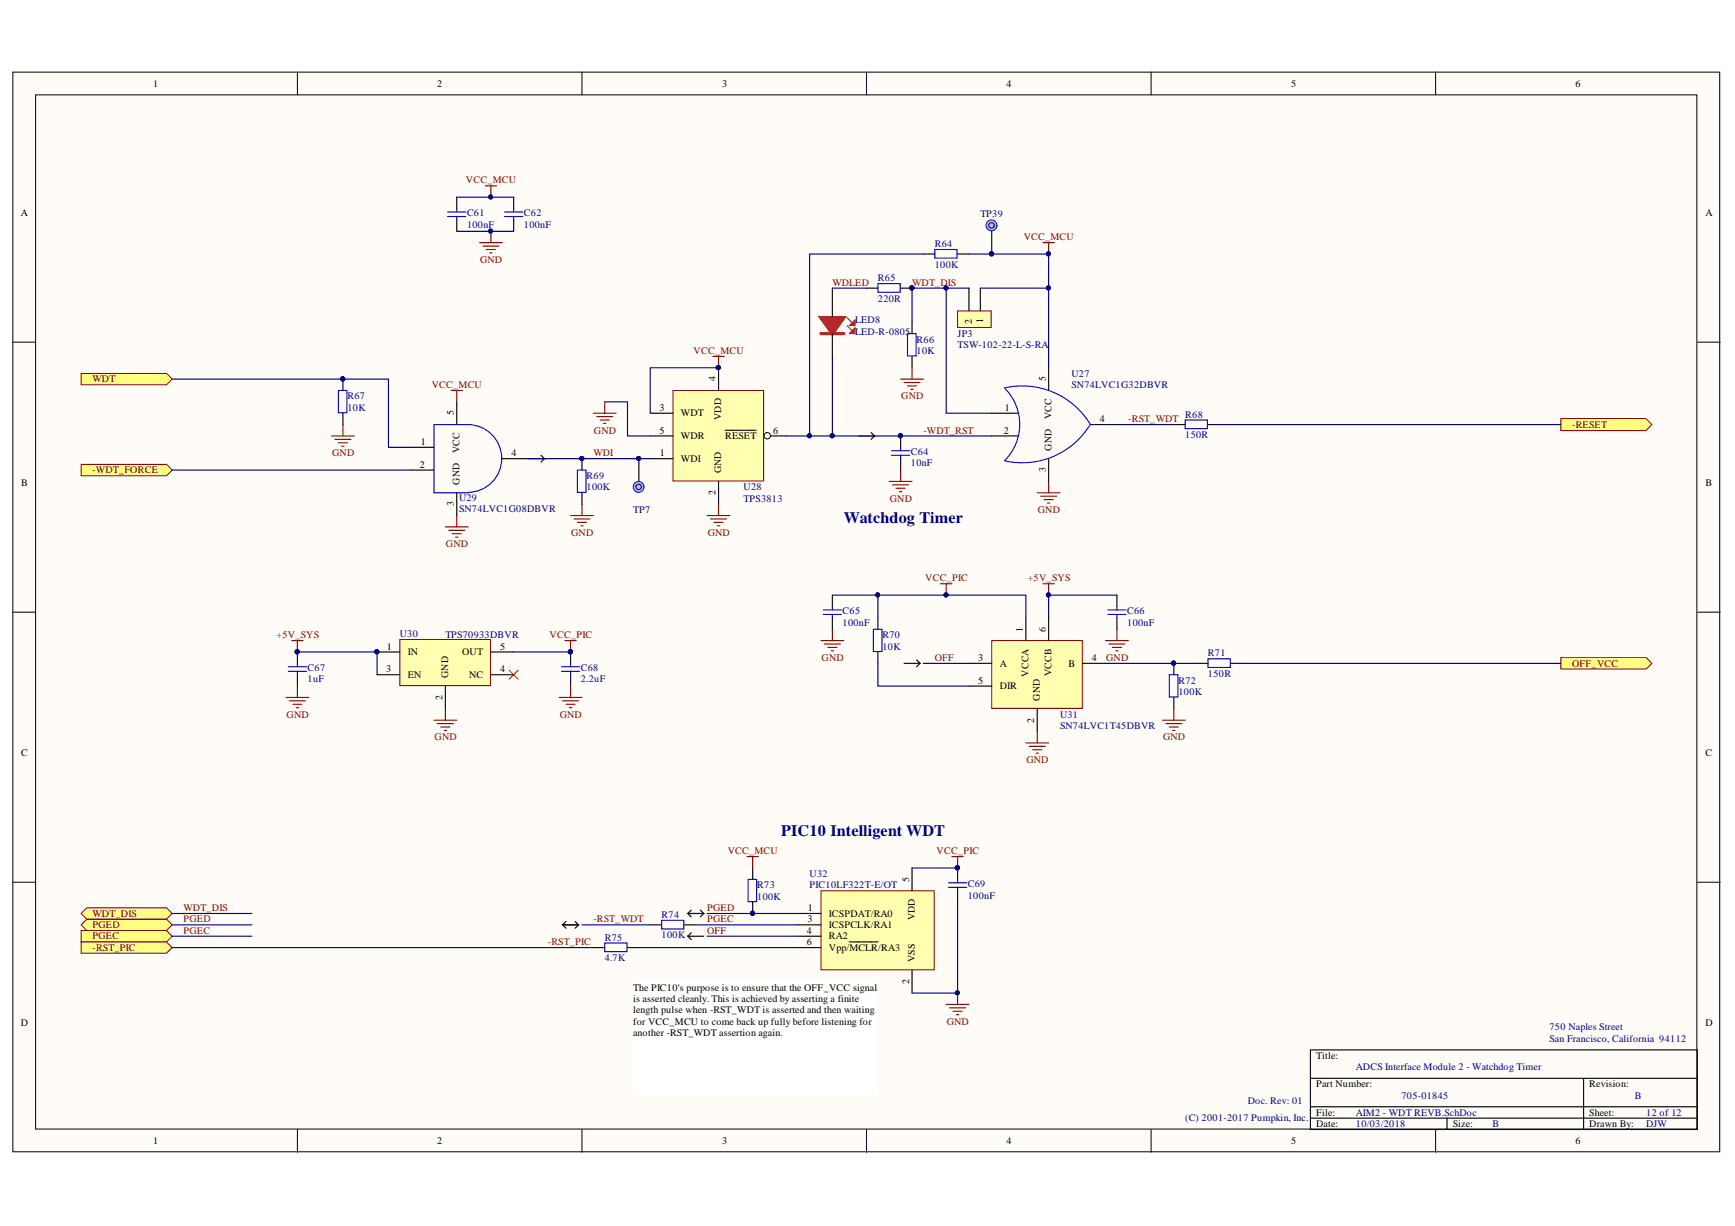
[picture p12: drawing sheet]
<svg xmlns="http://www.w3.org/2000/svg" width="297mm" height="210mm" viewBox="0 0 297 210" stroke-linecap="round" stroke-linejoin="round" font-family="sans-serif">
<defs><g id="words">
<g font-size="2.7" fill="#000080">
<text x="144.5" y="89.5">Watchdog Timer</text>
<text x="133.7" y="143.1">PIC10 Intelligent WDT</text>
</g>
<g font-size="1.7">
<text x="26.2" y="14.8">1</text>
<text x="74.9" y="14.8">2</text>
<text x="123.6" y="14.8">3</text>
<text x="172.3" y="14.8">4</text>
<text x="221.1" y="14.8">5</text>
<text x="269.7" y="14.8">6</text>
<text x="3.6" y="37">A</text>
<text x="292" y="37">A</text>
<text x="166.4" y="55.4" transform="rotate(-90 166.4 55.4)">2</text>
<text x="168.3" y="55.3" transform="rotate(-90 168.3 55.3)">1</text>
<text x="122.5" y="65.3" transform="rotate(-90 122.5 65.3)">4</text>
<text x="179" y="65.3" transform="rotate(-90 179 65.3)">5</text>
<text x="77.7" y="71.1" transform="rotate(-90 77.7 71.1)">5</text>
<text x="112.9" y="70.3">3</text>
<text x="116.6" y="71.3">WDT</text>
<text x="123.5" y="71.9" transform="rotate(-90 123.5 71.9)">VDD</text>
<text x="172" y="70.3">1</text>
<text x="180" y="71.8" transform="rotate(-90 180 71.8)">VCC</text>
<text x="72.1" y="76.2">1</text>
<text x="78.7" y="77.6" transform="rotate(-90 78.7 77.6)">VCC</text>
<text x="112.9" y="74.2">5</text>
<text x="116.6" y="75.2">WDR</text>
<text x="124.1" y="75.2">RESET</text>
<text x="132.4" y="74.2">6</text>
<text x="171.9" y="74.2">2</text>
<text x="180" y="77.2" transform="rotate(-90 180 77.2)">GND</text>
<text x="188.3" y="72.3">4</text>
<text x="3.6" y="83.2">B</text>
<text x="71.9" y="80.1">2</text>
<text x="78.7" y="83" transform="rotate(-90 78.7 83)">GND</text>
<text x="87.6" y="78.1">4</text>
<text x="113" y="78.1">1</text>
<text x="116.6" y="79.1">WDI</text>
<text x="123.5" y="81.1" transform="rotate(-90 123.5 81.1)">GND</text>
<text x="179" y="80.8" transform="rotate(-90 179 80.8)">3</text>
<text x="292" y="83.2">B</text>
<text x="77.7" y="86.7" transform="rotate(-90 77.7 86.7)">3</text>
<text x="122.5" y="84.8" transform="rotate(-90 122.5 84.8)">2</text>
<text x="66.2" y="111.2">1</text>
<text x="69.8" y="112.2">IN</text>
<text x="79.1" y="112.2">OUT</text>
<text x="85.6" y="111.2">5</text>
<text x="167.5" y="113.2">3</text>
<text x="175.1" y="108.1" transform="rotate(-90 175.1 108.1)">1</text>
<text x="179" y="108.1" transform="rotate(-90 179 108.1)">6</text>
<text x="186.9" y="113.2">4</text>
<text x="66.1" y="115.1">3</text>
<text x="69.8" y="116.1">EN</text>
<text x="75.7" y="119.9" transform="rotate(-90 75.7 119.9)">2</text>
<text x="76.7" y="116.1" transform="rotate(-90 76.7 116.1)">GND</text>
<text x="80.3" y="116.1">NC</text>
<text x="85.6" y="115.1">4</text>
<text x="167.5" y="117">5</text>
<text x="171.2" y="114.1">A</text>
<text x="171.2" y="118">DIR</text>
<text x="176.1" y="115.9" transform="rotate(-90 176.1 115.9)">VCCA</text>
<text x="178" y="120" transform="rotate(-90 178 120)">GND</text>
<text x="180" y="115.8" transform="rotate(-90 180 115.8)">VCCB</text>
<text x="182.9" y="114.1">B</text>
<text x="177.1" y="123.8" transform="rotate(-90 177.1 123.8)">2</text>
<text x="3.6" y="129.5">C</text>
<text x="292" y="129.5">C</text>
<text x="138.3" y="156">1</text>
<text x="155.6" y="150.9" transform="rotate(-90 155.6 150.9)">5</text>
<text x="138.2" y="159.9">4</text>
<text x="138.2" y="161.8">6</text>
<text x="138.2" y="157.9">3</text>
<text x="141.9" y="156.9">ICSPDAT/RA0</text>
<text x="141.9" y="158.9">ICSPCLK/RA1</text>
<text x="141.9" y="160.8">RA2</text>
<text x="156.6" y="157.6" transform="rotate(-90 156.6 157.6)">VDD</text>
<text x="141.9" y="162.8">Vpp/MCLR/RA3</text>
<text x="156.6" y="164.8" transform="rotate(-90 156.6 164.8)">VSS</text>
<text x="108.4" y="169.6">The PIC10's purpose is to ensure that the OFF_VCC signal</text>
<text x="108.4" y="171.5">i</text>
<text x="108.4" y="173.5">l</text>
<text x="108.9" y="171.5">s asserted cleanly. This is achieved by asserting a finite</text>
<text x="108.9" y="173.5">ength pulse when -RST_WDT is asserted and then waiting</text>
<text x="155.6" y="168.5" transform="rotate(-90 155.6 168.5)">2</text>
<text x="3.6" y="175.7">D</text>
<text x="108.4" y="175.4">for VCC_MCU to come back up fully before listening for</text>
<text x="108.4" y="177.4">another -RST_WDT assertion again.</text>
<text x="292" y="175.7">D</text>
<text x="225.3" y="181.3">Title:</text>
<text x="225.3" y="191">File:</text>
<text x="225.3" y="186.1">Part Number:</text>
<text x="272.1" y="186.1">Revision:</text>
<text x="272.1" y="191">Sheet:</text>
<text x="26.2" y="195.9">1</text>
<text x="74.9" y="195.9">2</text>
<text x="123.6" y="195.9">3</text>
<text x="172.3" y="195.9">4</text>
<text x="221.1" y="195.9">5</text>
<text x="225.3" y="193">Date:</text>
<text x="248.7" y="193">Size:</text>
<text x="269.7" y="195.9">6</text>
<text x="272.1" y="193">Drawn By:</text>
</g>
<g font-size="1.7" fill="#800000">
<text x="79.8" y="31.4">VCC_MCU</text>
<text x="175.3" y="41.1">VCC_MCU</text>
<text x="82.2" y="45">GND</text>
<text x="142.5" y="48.9">WDLED</text>
<text x="156.1" y="48.9">WDT_DIS</text>
<text x="15.8" y="65.5">WDT</text>
<text x="118.8" y="60.6">VCC_MCU</text>
<text x="73.9" y="66.4">VCC_MCU</text>
<text x="154.3" y="68.4">GND</text>
<text x="101.7" y="74.2">GND</text>
<text x="158.1" y="74.2">-WDT_RST</text>
<text x="193.2" y="72.3">-RST_WDT</text>
<text x="269.2" y="73.2">-RESET</text>
<text x="15.8" y="81">-WDT_FORCE</text>
<text x="56.9" y="78.1">GND</text>
<text x="101.6" y="78.1">WDI</text>
<text x="152.3" y="85.9">GND</text>
<text x="177.7" y="87.8">GND</text>
<text x="76.3" y="93.7">GND</text>
<text x="97.8" y="91.7">GND</text>
<text x="121.2" y="91.7">GND</text>
<text x="158.4" y="99.5">VCC_PIC</text>
<text x="175.9" y="99.5">+5V_SYS</text>
<text x="47.3" y="109.3">+5V_SYS</text>
<text x="94.1" y="109.3">VCC_PIC</text>
<text x="140.7" y="113.2">GND</text>
<text x="160" y="113.2">OFF</text>
<text x="189.4" y="113.2">GND</text>
<text x="269.2" y="114.1">OFF_VCC</text>
<text x="49.1" y="122.9">GND</text>
<text x="95.8" y="122.9">GND</text>
<text x="74.4" y="126.8">GND</text>
<text x="175.7" y="130.7">GND</text>
<text x="199.1" y="126.8">GND</text>
<text x="124.6" y="146.2">VCC_MCU</text>
<text x="160.4" y="146.2">VCC_PIC</text>
<text x="31.4" y="156">WDT_DIS</text>
<text x="121.1" y="156">PGED</text>
<text x="15.8" y="160.8">PGEC</text>
<text x="15.8" y="158.9">PGED</text>
<text x="15.8" y="156.9">WDT_DIS</text>
<text x="31.4" y="157.9">PGED</text>
<text x="31.4" y="159.9">PGEC</text>
<text x="93.8" y="161.8">-RST_PIC</text>
<text x="101.6" y="157.9">-RST_WDT</text>
<text x="121.1" y="159.9">OFF</text>
<text x="121.1" y="157.9">PGEC</text>
<text x="15.8" y="162.8">-RST_PIC</text>
<text x="162.1" y="175.4">GND</text>
</g>
<g font-size="1.7" fill="#000080">
<text x="80" y="37">C61</text>
<text x="80" y="39">100nF</text>
<text x="89.7" y="37">C62</text>
<text x="89.7" y="39">100nF</text>
<text x="167.8" y="37.2">TP39</text>
<text x="160" y="42.3">R64</text>
<text x="160" y="45.8">100K</text>
<text x="150.3" y="48.1">R65</text>
<text x="150.3" y="51.6">220R</text>
<text x="146.4" y="55.3">LED8</text>
<text x="146.4" y="57.3">LED-R-0805</text>
<text x="156.9" y="58.6">R66</text>
<text x="163.9" y="57.7">JP3</text>
<text x="163.9" y="59.6">TSW-102-22-L-S-RA</text>
<text x="156.9" y="60.6">10K</text>
<text x="183.4" y="64.5">U27</text>
<text x="59.5" y="68.4">R67</text>
<text x="59.5" y="70.3">10K</text>
<text x="183.4" y="66.4">SN74LVC1G32DBVR</text>
<text x="202.9" y="71.5">R68</text>
<text x="156" y="77.9">C64</text>
<text x="202.9" y="75">150R</text>
<text x="100.4" y="82">R69</text>
<text x="100.4" y="84">100K</text>
<text x="127.3" y="84">U28</text>
<text x="156" y="79.9">10nF</text>
<text x="78.6" y="85.7">U29</text>
<text x="78.6" y="87.7">SN74LVC1G08DBVR</text>
<text x="108.4" y="87.8">TP7</text>
<text x="127.3" y="85.9">TPS3813</text>
<text x="144.3" y="105.2">C65</text>
<text x="144.3" y="107.1">100nF</text>
<text x="193" y="105.2">C66</text>
<text x="193" y="107.1">100nF</text>
<text x="68.5" y="109.1">U30</text>
<text x="76.2" y="109.3">TPS70933DBVR</text>
<text x="151.1" y="109.3">R70</text>
<text x="151.1" y="111.2">10K</text>
<text x="206.8" y="112.4">R71</text>
<text x="52.7" y="114.9">C67</text>
<text x="52.7" y="116.9">1uF</text>
<text x="99.4" y="114.9">C68</text>
<text x="99.4" y="116.9">2.2uF</text>
<text x="201.7" y="117">R72</text>
<text x="201.7" y="119">100K</text>
<text x="206.8" y="115.9">150R</text>
<text x="181.5" y="122.9">U31</text>
<text x="181.5" y="124.8">SN74LVC1T45DBVR</text>
<text x="129.6" y="152.1">R73</text>
<text x="129.6" y="154">100K</text>
<text x="138.6" y="150.1">U32</text>
<text x="138.6" y="152.1">PIC10LF322T-E/OT</text>
<text x="165.7" y="151.9">C69</text>
<text x="165.7" y="153.8">100nF</text>
<text x="103.5" y="161">R75</text>
<text x="113.3" y="157.1">R74</text>
<text x="113.3" y="160.6">100K</text>
<text x="103.5" y="164.5">4.7K</text>
<text x="265.3" y="176.4">750 Naples Street</text>
<text x="265.3" y="178.4">San Francisco, California 94112</text>
<text x="232.1" y="183.2">ADCS Interface Module 2 - Watchdog Timer</text>
<text x="202.9" y="192">(C) 2001-2017 Pumpkin, Inc.</text>
<text x="213.6" y="189.1">Doc. Rev: 01</text>
<text x="232.1" y="191">AIM2 - WDT REVB.SchDoc</text>
<text x="239.9" y="188.1">705-01845</text>
<text x="279.9" y="188.1">B</text>
<text x="281.8" y="191">12 of 12</text>
<text x="232.1" y="193">10/03/2018</text>
<text x="255.5" y="193">B</text>
<text x="281.8" y="193">DJW</text>
</g>
</g></defs>
<g fill="#fffcf8" stroke="#000" stroke-width=".17">
<path d="M2.2 12.3h292.2v184.9h-292.2z"/>
<path d="M6.1 16.2h284.4v177.1h-284.4z"/>
</g>
<g fill="none" stroke="#000" stroke-width=".17">
<path d="M50.9 12.3v3.9M99.6 12.3v3.9M148.4 12.3v3.9M197.1 12.3v3.9M245.8 12.3v3.9M2.2 58.6h3.9M290.6 58.6h3.9M2.2 104.8h3.9M290.6 104.8h3.9M2.2 151h3.9M290.6 151h3.9M50.9 193.4v3.9"/>
<path d="M99.6 193.4v3.9M148.4 193.4v3.9M197.1 193.4v3.9M245.8 193.4v3.9"/>
</g>
<path d="M224.4 179.8h66.2v13.6h-66.2zM224.4 184.6h66.2M224.4 189.5h66.2M224.4 191.4h66.2M247.7 191.4v2M271.1 184.6v8.8" fill="none" stroke="#000" stroke-width=".19"/>
<g fill="none" stroke="#800000" stroke-width=".19">
<path d="M101.6 70.7h3.9M102.2 71.3h2.7M102.8 71.9h1.5M103.3 72.5h.4M103.5 68.8v1.9M97.7 88.3h3.9M98.3 88.9h2.7M98.9 89.4h1.5M99.4 90h.4M99.6 86.3v2M121.1 88.3h3.9M121.7 88.9h2.7"/>
<path d="M122.2 89.4h1.6M122.8 90h.4M123 86.3v2"/>
</g>
<path d="M13.9 63.9h14.6l1 1-1 1h-14.6z" fill-rule="evenodd" fill="#ffff80" stroke="#800000" stroke-width=".17"/>
<path d="M154.2 64.9h3.9M154.8 65.5h2.7M155.4 66.1h1.5M156 66.7h.3M156.1 63v1.9M152.2 82.4h3.9M152.8 83h2.8M153.4 83.6h1.6M154 84.2h.4M154.2 80.5v1.9" fill="none" stroke="#800000" stroke-width=".19"/>
<path d="M267.2 112.6h14.6l1 1-1 .9h-14.6z" fill-rule="evenodd" fill="#ffff80" stroke="#800000" stroke-width=".17"/>
<path d="M177.6 84.4h3.9M178.2 85h2.7M178.8 85.5h1.5M179.3 86.1h.4M179.5 82.4v2" fill="none" stroke="#800000" stroke-width=".19"/>
<path d="M267.2 71.7h14.6l1 1-1 1h-14.6z" fill-rule="evenodd" fill="#ffff80" stroke="#800000" stroke-width=".17"/>
<path d="M140.6 54.4h3.9l-2 2.7z" fill="#ee0e22"/>
<path d="M140.6 54.4h3.9l-2 2.7zM140.6 57.1h3.9" fill="none" stroke="#ee0e22" stroke-width=".58"/>
<path d="M145.4 57.1l1-1v1z" fill="#ee0e22"/>
<path d="M145.4 57.1l1-1v1h-1l1-1z" fill="none" stroke="#ee0e22" stroke-width=".17"/>
<path d="M145 55.8l1 .9" fill="none" stroke="#ee0e22" stroke-width=".19"/>
<path d="M145.4 55.8l1-1v1z" fill="#ee0e22"/>
<path d="M145.4 55.8l1-1v1h-1l1-1z" fill="none" stroke="#ee0e22" stroke-width=".17"/>
<path d="M145 54.4l1 1" fill="none" stroke="#ee0e22" stroke-width=".19"/>
<path d="M142.5 49.3v4.9M142.5 57.1v3.9" fill="none" stroke="#000" stroke-width=".19"/>
<path d="M115.2 66.9h15.5v15.4h-15.5z" fill="#ffffb0" stroke="#800000" stroke-width=".17"/>
<path d="M111.3 70.7h3.9M111.3 74.6h3.9M111.3 78.5h3.9M123 63v3.9M130.8 74.6h3.9" fill="none" stroke="#000" stroke-width=".19"/>
<circle cx="123" cy="62.9" r=".35" fill="#000080" stroke="#000080" stroke-width=".17"/>
<circle cx="131.4" cy="74.6" r=".55" fill="#fffcf8" stroke="#000" stroke-width=".17"/>
<path d="M124.1 73.7h3.1M127.3 73.7h2.1M123 82.4v3.9" fill="none" stroke="#000" stroke-width=".19"/>
<circle cx="123" cy="62.9" r=".35" fill="#000080" stroke="#000080" stroke-width=".17"/>
<path d="M13.9 79.5h14.6l1 1-1 1h-14.6z" fill-rule="evenodd" fill="#ffff80" stroke="#800000" stroke-width=".17"/>
<g fill="none" stroke="#800000" stroke-width=".19">
<path d="M83.1 31.8h1.9M84 31.8v2M84 39.6v1.9M82.1 41.5h3.9M82.7 42.1h2.7M83.3 42.7h1.5M83.8 43.3h.4M178.6 41.5h1.9M179.5 41.5v2M77.2 66.9h2M78.2 66.9v1.9M122 61h2"/>
<path d="M123 61v2M76.2 90.2h3.9M76.8 90.8h2.8M77.4 91.4h1.6M78 92h.4M78.2 88.3v1.9"/>
</g>
<g fill="#000080" stroke="#000080" stroke-width=".17">
<circle cx="179.5" cy="43.5" r=".35"/>
<circle cx="123" cy="62.9" r=".35"/>
<circle cx="84" cy="33.7" r=".35"/>
<circle cx="84" cy="39.6" r=".35"/>
<circle cx="169.7" cy="43.5" r=".35"/>
</g>
<path d="M80.1 84.3a5.8 5.8 0 0 0 5.8-5.8 5.8 5.8 0 0 0-5.8-5.8h-5.8v11.7h5.8" fill="none" stroke="#00f" stroke-width=".19"/>
<path d="M169.8 39.6v3.9M70.4 76.6h3.9M78.2 68.8v3.9M86 78.5h3.9M70.4 80.5h3.9M78.2 84.4v3.9" fill="none" stroke="#000" stroke-width=".19"/>
<circle cx="169.7" cy="38.6" r=".94" fill="#c0c0c0" stroke="#00f" stroke-width=".17"/>
<path d="M170.2 38.8a.47 .47 0 0 0-.5-.7 .47 .47 0 0 0-.3 .7 .47 .47 0 0 0 .8 0" fill="none" stroke="#00f" stroke-width=".19"/>
<g fill="#000080" stroke="#000080" stroke-width=".17">
<circle cx="169.7" cy="43.5" r=".35"/>
<circle cx="109.3" cy="78.5" r=".35"/>
</g>
<path d="M109.4 78.5v3.9" fill="none" stroke="#000" stroke-width=".19"/>
<circle cx="109.3" cy="83.4" r=".93" fill="#c0c0c0" stroke="#00f" stroke-width=".17"/>
<g fill="none" stroke="#00f" stroke-width=".19">
<path d="M150.3 48.6h3.8v1.4h-3.8zM155.4 57.1h1.4v3.8h-1.4zM160 42.7h3.8v1.5h-3.8zM57.9 66.9h1.5v3.8h-1.5zM152.6 77.2h3.2M152.6 77.9h3.2M154.2 76.6v.6M154.2 77.9v.6M172 66.4a13.6 13.6 0 0 1 14.7 6.3M172.1 66.5a8.7 8.7 0 0 1-.1 12.3M186.7 72.7a13.6 13.6 0 0 1-14.7 6.2M98.9 80.5h1.4v3.8h-1.4z"/>
<path d="M108.9 83.2a.47 .47 0 0 1 .8-.1 .47 .47 0 0 1-.3 .7 .47 .47 0 0 1-.5-.6"/>
</g>
<g fill="#000080" stroke="#000080" stroke-width=".17">
<circle cx="109.3" cy="78.5" r=".35"/>
<circle cx="58.7" cy="64.9" r=".35"/>
<circle cx="99.6" cy="78.5" r=".35"/>
<circle cx="156.1" cy="49.3" r=".35"/>
<circle cx="154.1" cy="74.6" r=".35"/>
</g>
<path d="M56.8 74.6h3.9M57.3 75.2h2.8M57.9 75.8h1.6M58.5 76.4h.4M58.7 72.7v1.9" fill="none" stroke="#800000" stroke-width=".19"/>
<g fill="none" stroke="#000" stroke-width=".19">
<path d="M148.4 49.3h1.9M154.2 49.3h1.9M156.1 55.2v1.9M158.1 43.5h1.9M163.9 43.5h2M58.7 64.9v2M58.7 70.7v2M99.6 78.5v2M154.2 74.6v2M154.2 78.5v2M156.1 61v2M169.8 70.7h4.5"/>
<path d="M169.8 74.6h4.5M179.5 63v3.9M179.5 78.5v3.9M186.7 72.7h4.5M99.6 84.4v1.9"/>
</g>
<path d="M169.8 109.7h15.5v11.6h-15.5z" fill="#ffffb0" stroke="#800000" stroke-width=".17"/>
<g fill="none" stroke="#000" stroke-width=".19">
<path d="M201 72.7h1.9M206.8 72.7h2M150.3 105.8v1.9M150.3 111.6v2M165.9 113.6h3.9M165.9 117.5h3.9M175.6 105.8v3.9M179.5 105.8v3.9M185.4 113.6h3.9M201 113.6v1.9M201 119.4v2M204.9 113.6h1.9"/>
<path d="M210.7 113.6h2M177.6 121.4v3.9"/>
</g>
<path d="M178.6 99.9h1.9M179.5 99.9v2M175.6 127.2h3.9M176.2 127.8h2.7M176.8 128.4h1.6M177.4 129h.4M177.6 125.3v1.9M199 123.3h3.9M199.6 123.9h2.7M200.2 124.5h1.5M200.8 125.1h.4M201 121.4v1.9" fill="none" stroke="#800000" stroke-width=".19"/>
<g fill="#000080" stroke="#000080" stroke-width=".17">
<circle cx="179.5" cy="101.9" r=".35"/>
<circle cx="200.9" cy="113.5" r=".35"/>
</g>
<path d="M202.9 71.9h3.8v1.5h-3.8zM149.5 107.7h1.5v3.8h-1.5zM200.2 115.5h1.5v3.8h-1.5zM206.8 112.8h3.8v1.5h-3.8z" fill="none" stroke="#00f" stroke-width=".19"/>
<path d="M140.6 152.5h19.3v13.6h-19.3z" fill="#ffffb0" stroke="#800000" stroke-width=".17"/>
<path d="M136.7 156.4h3.9M136.7 158.3h3.9M156.1 148.6v3.9M136.7 160.3h3.9M136.7 162.2h3.9M145.4 161.3h2.6M148.1 161.3h2.2M156.1 166.1v3.9" fill="none" stroke="#000" stroke-width=".19"/>
<path d="M68.5 109.5h15.5v7.9h-15.5z" fill="#ffffb0" stroke="#800000" stroke-width=".17"/>
<g fill="none" stroke="#000" stroke-width=".19">
<path d="M50.9 111.6v2M50.9 115.5v2M64.6 111.6h3.9M64.6 115.5h3.9M76.2 117.5v3.9M84 111.6h3.9M84 115.5h3.9M97.7 111.6v2M97.7 115.5v2M111.3 158.3h2M117.2 158.3h1.9M128.9 148.6v2"/>
<path d="M128.9 154.5v1.9"/>
</g>
<g fill="#000080" stroke="#000080" stroke-width=".17">
<circle cx="64.5" cy="111.6" r=".35"/>
<circle cx="50.9" cy="111.6" r=".35"/>
<circle cx="97.6" cy="111.6" r=".35"/>
<circle cx="163.9" cy="148.6" r=".35"/>
<circle cx="163.9" cy="170" r=".35"/>
<circle cx="128.8" cy="156.4" r=".35"/>
</g>
<path d="M49.4 114.9h3.1M49.4 114.2h3.1M50.9 113.6v.6M50.9 114.9v.6M96.1 114.9h3.1M96.1 114.2h3.1M97.7 113.6v.6M97.7 114.9v.6M113.3 157.6h3.8v1.4h-3.8zM128.1 150.6h1.4v3.8h-1.4z" fill="none" stroke="#00f" stroke-width=".19"/>
<g fill="none" stroke="#800000" stroke-width=".19">
<path d="M49 119.4h3.9M49.6 120h2.7M50.9 117.5v1.9M95.7 119.4h3.9M96.3 120h2.7M96.7 109.7h2M97.7 109.7v1.9M97.7 117.5v1.9M50.1 120.6h1.6M50.7 121.2h.4M74.3 123.3h3.9M74.9 123.9h2.7"/>
<path d="M75.5 124.5h1.5M76.1 125.1h.3M76.2 121.4v1.9M96.9 120.6h1.6M97.5 121.2h.4M127.9 146.7h1.9M128.9 146.7v1.9M163 146.7h1.9M163.9 146.7v1.9M162 172h3.9M162.6 172.6h2.7M163.2 173.1h1.5"/>
<path d="M163.7 173.7h.4M163.9 170v2"/>
</g>
<path d="M87.2 114.7l1.5 1.6M88.7 114.7l-1.5 1.6" fill="none" stroke="#f00" stroke-width=".17"/>
<g fill="#ffff80" stroke="#800000" stroke-width=".17">
<path d="M13.9 159.3h14.6l1 1-1 1h-14.6z" fill-rule="evenodd"/>
<path d="M13.9 161.3h14.6l1 .9-1 1h-14.6z" fill-rule="evenodd"/>
</g>
<g fill="none" stroke="#800000" stroke-width=".19">
<path d="M161 99.9h2M162 99.9v2M49.9 109.7h2M50.9 109.7v1.9M140.6 109.7h3.9M141.1 110.3h2.8M141.7 110.8h1.6M142.3 111.4h.4M142.5 107.7v2M189.3 109.7h3.9M189.9 110.3h2.7M190.4 110.8h1.6"/>
<path d="M191 111.4h.4M191.2 107.7v2"/>
</g>
<g fill="#000080" stroke="#000080" stroke-width=".17">
<circle cx="50.9" cy="111.6" r=".35"/>
<circle cx="162" cy="101.9" r=".35"/>
</g>
<path d="M101.6 162.2h1.9M107.4 162.2h2" fill="none" stroke="#000" stroke-width=".19"/>
<path d="M103.5 161.5h3.9v1.4h-3.9z" fill="none" stroke="#00f" stroke-width=".19"/>
<path d="M13.9 158.3l1-.9h13.6l1 .9-1 1h-13.6z" fill-rule="evenodd" fill="#ffff80" stroke="#800000" stroke-width=".17"/>
<path d="M92.6 77.9l.6 .6h-2.7M93.2 78.5l-.6 .6M149.1 74.1l.6 .5h-2.7M149.7 74.6l-.6 .6M156.9 113l.6 .6h-2.7M157.5 113.6l-.6 .6M96.9 157.8l-.6 .5h2.7l-.5-.5M96.9 158.9l-.6-.6h2.7l-.5 .6M118.3 157l-.5-.6h2.7l-.6 .6M118.3 155.8l-.5 .6h2.7l-.6-.6M118.3 159.7l-.5 .6M120.5 160.3h-2.7l.5 .6" fill="none" stroke="#000" stroke-width=".19"/>
<path d="M108.4 168.1h41.8v19.4h-41.8z" fill="#fff" stroke="#fff" stroke-width=".17"/>
<circle cx="156.1" cy="49.3" r=".35" fill="#000080" stroke="#000080" stroke-width=".17"/>
<path d="M13.9 156.4l1-1h13.6l1 1-1 1h-13.6z" fill-rule="evenodd" fill="#ffff80" stroke="#800000" stroke-width=".17"/>
<path d="M78.2 33.8v1.9M78.2 37.7v1.9M87.9 33.8v1.9M87.9 37.7v1.9M142.5 101.9v1.9M142.5 105.8v1.9M191.2 101.9v1.9M191.2 105.8v1.9M163.9 148.6v2M163.9 152.5v2" fill="none" stroke="#000" stroke-width=".19"/>
<g fill="none" stroke="#00f" stroke-width=".19">
<path d="M76.6 36.3h3.2M76.6 37.1h3.2M78.2 35.7v.6M78.2 37.1v.6M86.4 36.3h3.1M86.4 37.1h3.1M87.9 35.7v.6M87.9 37.1v.6M140.9 104.4h3.2M140.9 105.2h3.2M142.5 103.8v.6M142.5 105.2v.6"/>
<path d="M189.7 104.4h3.1M189.7 105.2h3.1M191.2 103.8v.6M191.2 105.2v.6M162.4 151.1h3.1M162.4 151.9h3.1M163.9 150.6v.5M163.9 151.9v.6"/>
</g>
<circle cx="163.9" cy="148.6" r=".35" fill="#000080" stroke="#000080" stroke-width=".17"/>
<path d="M163.9 53.2h5.8v2.9h-5.8z" fill="#ffffb0" stroke="#800000" stroke-width=".17"/>
<path d="M165.9 49.3v3.9M167.8 49.3v3.9" fill="none" stroke="#000" stroke-width=".19"/>
<g fill="none" stroke="#000080" stroke-width=".19">
<path d="M78.2 33.8h9.7M78.2 39.6h9.7M142.5 49.3h5.9M158.1 43.5h-19.5v31.1M162 49.3v21.4h7.8M165.9 49.3h-9.8v5.9M165.9 43.5h13.6v19.5M167.8 49.3h11.7M29.5 64.9h37v11.7h3.9M89.9 78.5h21.4M103.5 68.8h3.9v5.8h3.9M123 63h-11.7v7.7"/>
<path d="M134.7 74.6h35.1M142.5 61v13.6M191.2 72.7h9.8M208.8 72.7h58.4M29.5 80.5h40.9M50.9 111.6h13.7v3.9M87.9 111.6h9.8M142.5 101.9h7.8M150.3 113.6v3.9h15.6M150.3 105.8v-3.9h25.3v3.9M158.1 113.6h7.8M189.3 113.6h15.6"/>
<path d="M191.2 101.9h-11.7v3.9M212.7 113.6h54.5M29.5 158.3h13.6M29.5 156.4h13.6M99.6 158.3h11.7M119.1 158.3h17.6M121.1 156.4h15.6M156.1 148.6h7.8M163.9 154.5v15.5h-7.8M29.5 160.3h13.6M29.5 162.2h72.1M109.4 162.2h27.3"/>
<path d="M121.1 160.3h15.6"/>
</g>
<g fill="#000080" stroke="#000080" stroke-width=".17">
<circle cx="179.5" cy="49.3" r=".35"/>
<circle cx="162" cy="49.3" r=".35"/>
<circle cx="142.5" cy="74.6" r=".35"/>
<circle cx="138.6" cy="74.6" r=".35"/>
<circle cx="200.9" cy="113.5" r=".35"/>
<circle cx="109.3" cy="78.5" r=".35"/>
<circle cx="99.6" cy="78.5" r=".35"/>
<circle cx="58.7" cy="64.9" r=".35"/>
<circle cx="64.5" cy="111.6" r=".35"/>
<circle cx="50.9" cy="111.6" r=".35"/>
<circle cx="97.6" cy="111.6" r=".35"/>
<circle cx="163.9" cy="148.6" r=".35"/>
<circle cx="163.9" cy="170" r=".35"/>
<circle cx="128.8" cy="156.4" r=".35"/>
<circle cx="162" cy="101.9" r=".35"/>
<circle cx="150.2" cy="101.9" r=".35"/>
<circle cx="179.5" cy="101.9" r=".35"/>
<circle cx="123" cy="62.9" r=".35"/>
<circle cx="154.1" cy="74.6" r=".35"/>
<circle cx="156.1" cy="49.3" r=".35"/>
<circle cx="169.7" cy="43.5" r=".35"/>
<circle cx="179.5" cy="43.5" r=".35"/>
<circle cx="84" cy="33.7" r=".35"/>
<circle cx="84" cy="39.6" r=".35"/>
</g>
<use href="#words"/>
</svg>
